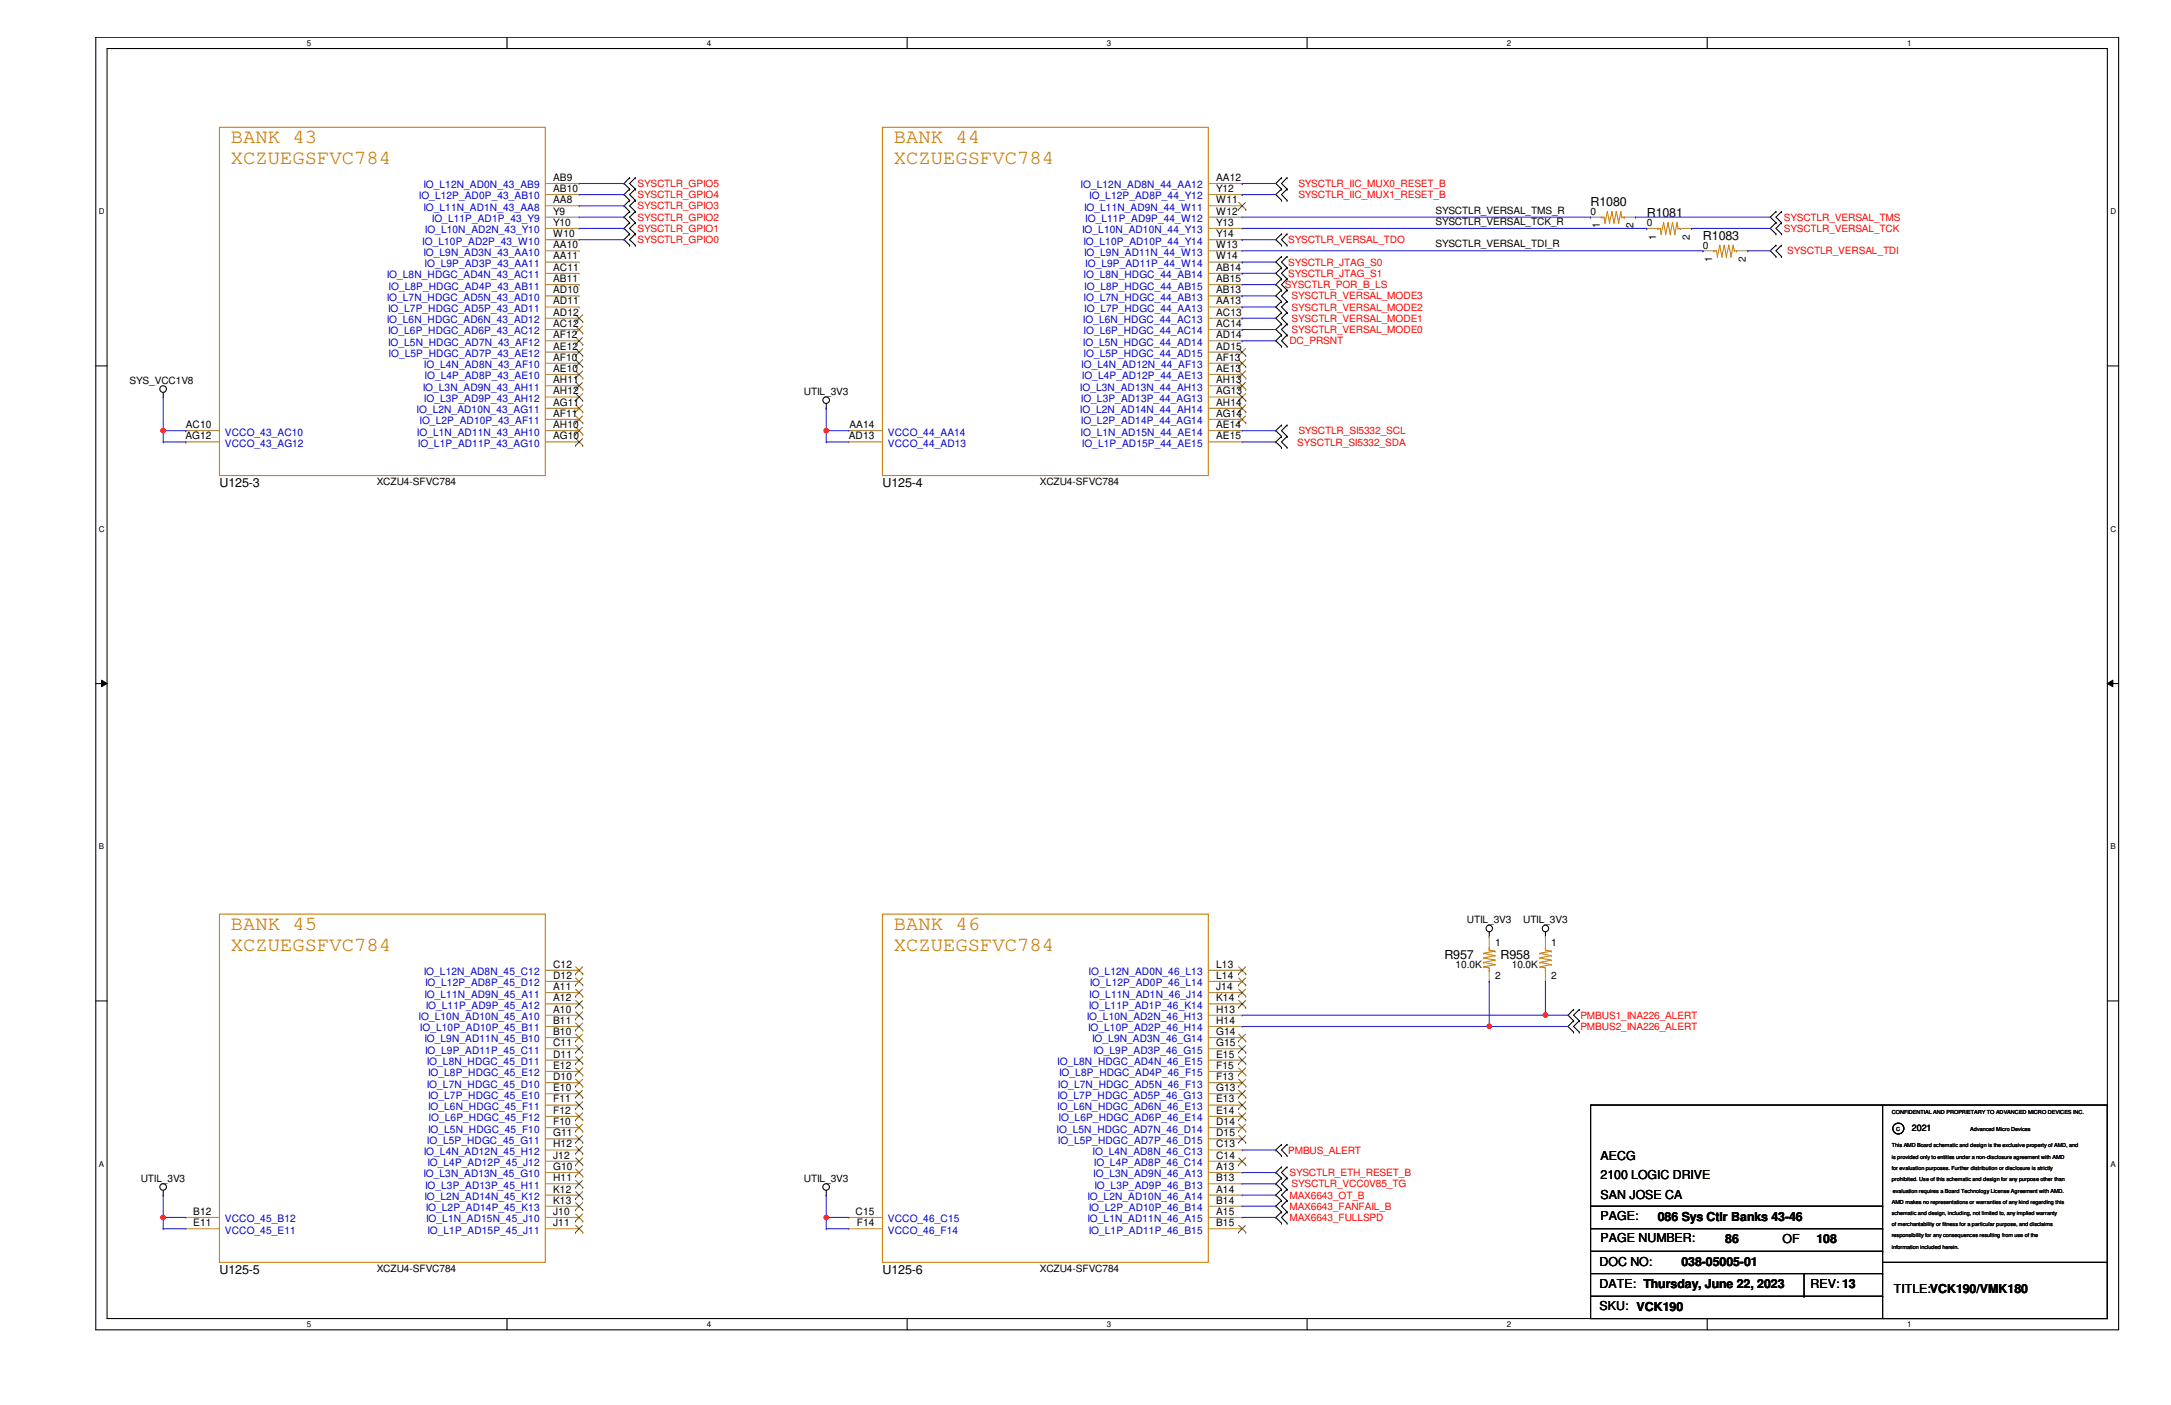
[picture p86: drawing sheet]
<svg xmlns="http://www.w3.org/2000/svg" width="432mm" height="279mm" viewBox="0 0 432 279" stroke-linecap="round" stroke-linejoin="round" font-family="sans-serif">
<defs><g id="words">
<g font-size="4" fill="#cc8006">
<text x="45.9" y="28.5">BANK 43</text>
<text x="177.8" y="28.5">BANK 44</text>
<text x="45.9" y="32.6">XCZUEGSFVC784</text>
<text x="177.8" y="32.6">XCZUEGSFVC784</text>
<text x="45.9" y="185">BANK 45</text>
<text x="177.8" y="185">BANK 46</text>
<text x="45.9" y="189">XCZUEGSFVC784</text>
<text x="177.8" y="189">XCZUEGSFVC784</text>
</g>
<g font-size="2.5">
<text x="316.4" y="40.9">R1080</text>
<text x="327.5" y="43.2">R1081</text>
<text x="338.7" y="47.7">R1083</text>
<text x="43.6" y="96.8">U125-3</text>
<text x="175.5" y="96.8">U125-4</text>
<text x="287.3" y="190.7">R957</text>
<text x="298.4" y="190.7">R958</text>
<text x="318.3" y="230.7">AECG</text>
<text x="318.3" y="234.5">2100 LOGIC DRIVE</text>
<text x="318.3" y="238.3">SAN JOSE CA</text>
<text x="318.3" y="242.6">PAGE:</text>
<text x="329.7" y="242.8">086 Sys Ctlr Banks 43-46</text>
<text x="318.1" y="251.7">DOC NO:</text>
<text x="318.3" y="247.1">PAGE NUMBER:</text>
<text x="334.4" y="251.7">038-05005-01</text>
<text x="343.2" y="247.3">86</text>
<text x="354.5" y="247.3">OF</text>
<text x="361.3" y="247.3">108</text>
<text x="43.6" y="253.3">U125-5</text>
<text x="175.5" y="253.3">U125-6</text>
<text x="318.1" y="256.2">DATE: Thursday, June 22, 2023</text>
<text x="360.1" y="256.2">REV: 13</text>
<text x="376.7" y="257.1">TITLE:VCK190/VMK180</text>
<text x="318.1" y="260.4">SKU: VCK190</text>
</g>
<g font-size="2">
<text x="110" y="36">AB9</text>
<text x="241.9" y="36">AA12</text>
<text x="110" y="38.2">AB10</text>
<text x="110" y="40.4">AA8</text>
<text x="241.9" y="38.2">Y12</text>
<text x="241.9" y="40.4">W11</text>
<text x="110" y="42.7">Y9</text>
<text x="110" y="44.9">Y10</text>
<text x="110" y="47.2">W10</text>
<text x="241.9" y="42.7">W12</text>
<text x="241.9" y="44.9">Y13</text>
<text x="241.9" y="47.2">Y14</text>
<text x="285.5" y="42.5">SYSCTLR_VERSAL_TMS_R</text>
<text x="285.5" y="44.7">SYSCTLR_VERSAL_TCK_R</text>
<text x="316.4" y="42.8">0</text>
<text x="318.2" y="45.4" transform="rotate(-90 318.2 45.4)">1</text>
<text x="324.9" y="45.4" transform="rotate(-90 324.9 45.4)">2</text>
<text x="327.5" y="45">0</text>
<text x="329.4" y="47.7" transform="rotate(-90 329.4 47.7)">1</text>
<text x="336.1" y="47.7" transform="rotate(-90 336.1 47.7)">2</text>
<text x="110" y="49.4">AA10</text>
<text x="110" y="51.6">AA11</text>
<text x="110" y="53.8">AC11</text>
<text x="241.9" y="49.4">W13</text>
<text x="241.9" y="51.6">W14</text>
<text x="241.9" y="53.8">AB14</text>
<text x="285.5" y="49.2">SYSCTLR_VERSAL_TDI_R</text>
<text x="338.7" y="49.5">0</text>
<text x="340.6" y="52.1" transform="rotate(-90 340.6 52.1)">1</text>
<text x="347.3" y="52.1" transform="rotate(-90 347.3 52.1)">2</text>
<text x="110" y="56.1">AB11</text>
<text x="110" y="58.3">AD10</text>
<text x="241.9" y="56.1">AB15</text>
<text x="241.9" y="58.3">AB13</text>
<text x="110" y="60.5">AD11</text>
<text x="110" y="62.8">AD12</text>
<text x="110" y="65">AC12</text>
<text x="241.9" y="60.5">AA13</text>
<text x="241.9" y="62.8">AC13</text>
<text x="241.9" y="65">AC14</text>
<text x="110" y="67.3">AF12</text>
<text x="110" y="69.5">AE12</text>
<text x="110" y="71.7">AF10</text>
<text x="241.9" y="67.3">AD14</text>
<text x="241.9" y="69.5">AD15</text>
<text x="241.9" y="71.7">AF13</text>
<text x="25.8" y="76.3">SYS_VCC1V8</text>
<text x="110" y="74">AE10</text>
<text x="110" y="76.2">AH11</text>
<text x="241.9" y="74">AE13</text>
<text x="241.9" y="76.2">AH13</text>
<text x="110" y="78.4">AH12</text>
<text x="110" y="80.7">AG11</text>
<text x="110" y="82.9">AF11</text>
<text x="159.9" y="78.5">UTIL_3V3</text>
<text x="241.9" y="78.4">AG13</text>
<text x="241.9" y="80.7">AH14</text>
<text x="241.9" y="82.9">AG14</text>
<text x="36.9" y="87.4">AG12</text>
<text x="37" y="85.1">AC10</text>
<text x="110" y="85.1">AH10</text>
<text x="110" y="87.4">AG10</text>
<text x="168.8" y="87.4">AD13</text>
<text x="169" y="85.1">AA14</text>
<text x="241.9" y="85.1">AE14</text>
<text x="241.9" y="87.4">AE15</text>
<text x="74.9" y="96.4">XCZU4-SFVC784</text>
<text x="206.8" y="96.4">XCZU4-SFVC784</text>
<text x="291.8" y="183.6">UTIL_3V3</text>
<text x="302.9" y="183.6">UTIL_3V3</text>
<text x="297.3" y="188">1</text>
<text x="308.5" y="188">1</text>
<text x="110" y="192.4">C12</text>
<text x="110" y="194.6">D12</text>
<text x="110" y="196.9">A11</text>
<text x="241.9" y="192.4">L13</text>
<text x="241.9" y="194.6">L14</text>
<text x="241.9" y="196.9">J14</text>
<text x="289.5" y="192.5">10.0K</text>
<text x="297.3" y="194.8">2</text>
<text x="300.7" y="192.5">10.0K</text>
<text x="308.5" y="194.8">2</text>
<text x="110" y="199.1">A12</text>
<text x="110" y="201.4">A10</text>
<text x="110" y="203.6">B11</text>
<text x="241.9" y="199.1">K14</text>
<text x="241.9" y="201.4">H13</text>
<text x="241.9" y="203.6">H14</text>
<text x="110" y="205.8">B10</text>
<text x="110" y="208.1">C11</text>
<text x="241.9" y="205.8">G14</text>
<text x="241.9" y="208.1">G15</text>
<text x="110" y="210.3">D11</text>
<text x="110" y="212.6">E12</text>
<text x="110" y="214.8">D10</text>
<text x="241.9" y="210.3">E15</text>
<text x="241.9" y="212.6">F15</text>
<text x="241.9" y="214.8">F13</text>
<text x="110" y="217">E10</text>
<text x="110" y="219.2">F11</text>
<text x="110" y="221.5">F12</text>
<text x="241.9" y="217">G13</text>
<text x="241.9" y="219.2">E13</text>
<text x="241.9" y="221.5">E14</text>
<text x="110" y="223.7">F10</text>
<text x="110" y="226">G11</text>
<text x="241.9" y="223.7">D14</text>
<text x="241.9" y="226">D15</text>
<text x="110" y="228.2">H12</text>
<text x="110" y="230.4">J12</text>
<text x="110" y="232.7">G10</text>
<text x="241.9" y="228.2">C13</text>
<text x="241.9" y="230.4">C14</text>
<text x="241.9" y="232.7">A13</text>
<text x="28" y="235">UTIL_3V3</text>
<text x="110" y="234.9">H11</text>
<text x="110" y="237.2">K12</text>
<text x="110" y="239.4">K13</text>
<text x="159.9" y="235">UTIL_3V3</text>
<text x="241.9" y="234.9">B13</text>
<text x="241.9" y="237.2">A14</text>
<text x="241.9" y="239.4">B14</text>
<text x="38.4" y="241.6">B12</text>
<text x="38.4" y="243.8">E11</text>
<text x="110" y="241.6">J10</text>
<text x="110" y="243.8">J11</text>
<text x="170.2" y="241.6">C15</text>
<text x="170.4" y="243.8">F14</text>
<text x="241.9" y="241.6">A15</text>
<text x="241.9" y="243.8">B15</text>
<text x="74.9" y="252.9">XCZU4-SFVC784</text>
<text x="206.8" y="252.9">XCZU4-SFVC784</text>
</g>
<g font-size="2" fill="#00c">
<text x="83.3" y="39.7">IO_L12P_AD0P_43_AB10</text>
<text x="84.2" y="37.5">IO_L12N_AD0N_43_AB9</text>
<text x="84.2" y="41.9">IO_L11N_AD1N_43_AA8</text>
<text x="214.9" y="37.5">IO_L12N_AD8N_44_AA12</text>
<text x="215.6" y="41.9">IO_L11N_AD9N_44_W11</text>
<text x="216.6" y="39.7">IO_L12P_AD8P_44_Y12</text>
<text x="84.5" y="46.4">IO_L10N_AD2N_43_Y10</text>
<text x="85.9" y="44.2">IO_L11P_AD1P_43_Y9</text>
<text x="215.2" y="46.4">IO_L10N_AD10N_44_Y13</text>
<text x="215.9" y="44.2">IO_L11P_AD9P_44_W12</text>
<text x="84" y="48.6">IO_L10P_AD2P_43_W10</text>
<text x="84.2" y="50.8">IO_L9N_AD3N_43_AA10</text>
<text x="84.5" y="53.1">IO_L9P_AD3P_43_AA11</text>
<text x="215.5" y="48.6">IO_L10P_AD10P_44_Y14</text>
<text x="215.6" y="50.8">IO_L9N_AD11N_44_W13</text>
<text x="215.9" y="53.1">IO_L9P_AD11P_44_W14</text>
<text x="76.9" y="55.3">IO_L8N_HDGC_AD4N_43_AC11</text>
<text x="76.9" y="59.8">IO_L7N_HDGC_AD5N_43_AD10</text>
<text x="77.3" y="57.6">IO_L8P_HDGC_AD4P_43_AB11</text>
<text x="215.5" y="55.3">IO_L8N_HDGC_44_AB14</text>
<text x="215.5" y="59.8">IO_L7N_HDGC_44_AB13</text>
<text x="215.6" y="57.6">IO_L8P_HDGC_44_AB15</text>
<text x="76.9" y="64.3">IO_L6N_HDGC_AD6N_43_AD12</text>
<text x="77.2" y="62">IO_L7P_HDGC_AD5P_43_AD11</text>
<text x="215.4" y="64.3">IO_L6N_HDGC_44_AC13</text>
<text x="215.6" y="62">IO_L7P_HDGC_44_AA13</text>
<text x="77.2" y="66.5">IO_L6P_HDGC_AD6P_43_AC12</text>
<text x="77.2" y="68.7">IO_L5N_HDGC_AD7N_43_AF12</text>
<text x="77.3" y="71">IO_L5P_HDGC_AD7P_43_AE12</text>
<text x="215.4" y="68.7">IO_L5N_HDGC_44_AD14</text>
<text x="215.5" y="66.5">IO_L6P_HDGC_44_AC14</text>
<text x="215.5" y="71">IO_L5P_HDGC_44_AD15</text>
<text x="84.1" y="77.7">IO_L3N_AD9N_43_AH11</text>
<text x="84.3" y="73.2">IO_L4N_AD8N_43_AF10</text>
<text x="84.5" y="75.4">IO_L4P_AD8P_43_AE10</text>
<text x="214.8" y="77.7">IO_L3N_AD13N_44_AH13</text>
<text x="215.1" y="73.2">IO_L4N_AD12N_44_AF13</text>
<text x="215.2" y="75.4">IO_L4P_AD12P_44_AE13</text>
<text x="82.8" y="82.2">IO_L2N_AD10N_43_AG11</text>
<text x="84.3" y="79.9">IO_L3P_AD9P_43_AH12</text>
<text x="214.8" y="82.2">IO_L2N_AD14N_44_AH14</text>
<text x="215" y="79.9">IO_L3P_AD13P_44_AG13</text>
<text x="44.7" y="86.6">VCCO_43_AC10</text>
<text x="44.7" y="88.9">VCCO_43_AG12</text>
<text x="82.9" y="86.6">IO_L1N_AD11N_43_AH10</text>
<text x="83.1" y="88.9">IO_L1P_AD11P_43_AG10</text>
<text x="83.4" y="84.4">IO_L2P_AD10P_43_AF11</text>
<text x="176.6" y="86.6">VCCO_44_AA14</text>
<text x="176.6" y="88.9">VCCO_44_AD13</text>
<text x="214.9" y="86.6">IO_L1N_AD15N_44_AE14</text>
<text x="215" y="84.4">IO_L2P_AD14P_44_AG14</text>
<text x="215.2" y="88.9">IO_L1P_AD15P_44_AE15</text>
<text x="84.3" y="193.9">IO_L12N_AD8N_45_C12</text>
<text x="84.5" y="196.1">IO_L12P_AD8P_45_D12</text>
<text x="216.5" y="193.9">IO_L12N_AD0N_46_L13</text>
<text x="216.7" y="196.1">IO_L12P_AD0P_46_L14</text>
<text x="83.3" y="202.9">IO_L10N_AD10N_45_A10</text>
<text x="84.4" y="198.4">IO_L11N_AD9N_45_A11</text>
<text x="84.7" y="200.6">IO_L11P_AD9P_45_A12</text>
<text x="216.2" y="202.9">IO_L10N_AD2N_46_H13</text>
<text x="216.5" y="200.6">IO_L11P_AD1P_46_K14</text>
<text x="216.6" y="198.4">IO_L11N_AD1N_46_J14</text>
<text x="83.5" y="205.1">IO_L10P_AD10P_45_B11</text>
<text x="84.4" y="207.3">IO_L9N_AD11N_45_B10</text>
<text x="84.5" y="209.5">IO_L9P_AD11P_45_C11</text>
<text x="216.4" y="205.1">IO_L10P_AD2P_46_H14</text>
<text x="217.2" y="207.3">IO_L9N_AD3N_46_G14</text>
<text x="217.5" y="209.5">IO_L9P_AD3P_46_G15</text>
<text x="84.9" y="211.8">IO_L8N_HDGC_45_D11</text>
<text x="85.1" y="214">IO_L8P_HDGC_45_E12</text>
<text x="210.3" y="211.8">IO_L8N_HDGC_AD4N_46_E15</text>
<text x="210.7" y="214">IO_L8P_HDGC_AD4P_46_F15</text>
<text x="84.9" y="216.3">IO_L7N_HDGC_45_D10</text>
<text x="85.1" y="218.5">IO_L7P_HDGC_45_E10</text>
<text x="85.1" y="220.7">IO_L6N_HDGC_45_F11</text>
<text x="210.3" y="220.7">IO_L6N_HDGC_AD6N_46_E13</text>
<text x="210.3" y="218.5">IO_L7P_HDGC_AD5P_46_G13</text>
<text x="210.4" y="216.3">IO_L7N_HDGC_AD5N_46_F13</text>
<text x="84.9" y="227.5">IO_L5P_HDGC_45_G11</text>
<text x="85.1" y="225.2">IO_L5N_HDGC_45_F10</text>
<text x="85.3" y="223">IO_L6P_HDGC_45_F12</text>
<text x="210.1" y="225.2">IO_L5N_HDGC_AD7N_46_D14</text>
<text x="210.4" y="227.5">IO_L5P_HDGC_AD7P_46_D15</text>
<text x="210.5" y="223">IO_L6P_HDGC_AD6P_46_E14</text>
<text x="84.3" y="229.7">IO_L4N_AD12N_45_H12</text>
<text x="85" y="231.9">IO_L4P_AD12P_45_J12</text>
<text x="217.3" y="229.7">IO_L4N_AD8N_46_C13</text>
<text x="217.6" y="231.9">IO_L4P_AD8P_46_C14</text>
<text x="84.2" y="234.1">IO_L3N_AD13N_45_G10</text>
<text x="84.4" y="238.6">IO_L2N_AD14N_45_K12</text>
<text x="84.5" y="236.4">IO_L3P_AD13P_45_H11</text>
<text x="216.3" y="238.6">IO_L2N_AD10N_46_A14</text>
<text x="217.4" y="234.1">IO_L3N_AD9N_46_A13</text>
<text x="217.7" y="236.4">IO_L3P_AD9P_46_B13</text>
<text x="44.7" y="243.1">VCCO_45_B12</text>
<text x="44.7" y="245.3">VCCO_45_E11</text>
<text x="84.7" y="240.8">IO_L2P_AD14P_45_K13</text>
<text x="84.8" y="243.1">IO_L1N_AD15N_45_J10</text>
<text x="85" y="245.3">IO_L1P_AD15P_45_J11</text>
<text x="176.6" y="243.1">VCCO_46_C15</text>
<text x="176.6" y="245.3">VCCO_46_F14</text>
<text x="216.3" y="243.1">IO_L1N_AD11N_46_A15</text>
<text x="216.5" y="240.8">IO_L2P_AD10P_46_B14</text>
<text x="216.5" y="245.3">IO_L1P_AD11P_46_B15</text>
</g>
<g font-size="2" fill="#f00">
<text x="126.8" y="41.7">SYSCTLR_GPIO3</text>
<text x="126.8" y="39.4">SYSCTLR_GPIO4</text>
<text x="126.8" y="37.2">SYSCTLR_GPIO5</text>
<text x="258.2" y="37.2">SYSCTLR_IIC_MUX0_RESET_B</text>
<text x="258.2" y="39.4">SYSCTLR_IIC_MUX1_RESET_B</text>
<text x="126.8" y="46.1">SYSCTLR_GPIO1</text>
<text x="126.8" y="43.9">SYSCTLR_GPIO2</text>
<text x="354.8" y="43.9">SYSCTLR_VERSAL_TMS</text>
<text x="354.8" y="46.1">SYSCTLR_VERSAL_TCK</text>
<text x="126.8" y="48.3">SYSCTLR_GPIO0</text>
<text x="256.2" y="52.8">SYSCTLR_JTAG_S0</text>
<text x="256.2" y="48.3">SYSCTLR_VERSAL_TDO</text>
<text x="355.5" y="50.6">SYSCTLR_VERSAL_TDI</text>
<text x="255.5" y="57.3">SYSCTLR_POR_B_LS</text>
<text x="256.2" y="55.1">SYSCTLR_JTAG_S1</text>
<text x="256.9" y="59.5">SYSCTLR_VERSAL_MODE3</text>
<text x="256.9" y="61.8">SYSCTLR_VERSAL_MODE2</text>
<text x="256.9" y="64">SYSCTLR_VERSAL_MODE1</text>
<text x="256.5" y="68.5">DC_PRSNT</text>
<text x="256.9" y="66.3">SYSCTLR_VERSAL_MODE0</text>
<text x="258" y="88.6">SYSCTLR_SI5332_SDA</text>
<text x="258.2" y="86.4">SYSCTLR_SI5332_SCL</text>
<text x="314.3" y="202.6">PMBUS1_INA226_ALERT</text>
<text x="314.3" y="204.8">PMBUS2_INA226_ALERT</text>
<text x="256.2" y="229.4">PMBUS_ALERT</text>
<text x="256.5" y="233.9">SYSCTLR_ETH_RESET_B</text>
<text x="256.5" y="238.3">MAX6643_OT_B</text>
<text x="256.9" y="236.1">SYSCTLR_VCC0V85_TG</text>
<text x="256.5" y="240.6">MAX6643_FANFAIL_B</text>
<text x="256.5" y="242.8">MAX6643_FULLSPD</text>
</g>
<text font-size="1.8" x="380.3" y="225">2021</text>
<g font-size="1.6">
<text x="61" y="9.1">5</text>
<text x="140.6" y="9.1">4</text>
<text x="220.2" y="9.1">3</text>
<text x="299.7" y="9.1">2</text>
<text x="379.3" y="9.1">1</text>
<text x="19.6" y="42.6">D</text>
<text x="419.7" y="42.6">D</text>
<text x="19.6" y="105.7">C</text>
<text x="419.7" y="105.7">C</text>
<text x="19.6" y="168.9">B</text>
<text x="419.7" y="168.9">B</text>
<text x="19.6" y="232">A</text>
<text x="419.7" y="232">A</text>
<text x="61" y="263.9">5</text>
<text x="140.6" y="263.9">4</text>
<text x="220.2" y="263.9">3</text>
<text x="299.7" y="263.9">2</text>
<text x="379.3" y="263.9">1</text>
</g>
<g font-size="1.1">
<text x="376.3" y="221.5">CONFIDENTIAL AND PROPRIETARY TO ADVANCED MICRO DEVICES INC.</text>
<text x="377.1" y="224.8">C</text>
<text x="391.9" y="224.8">Advanced Micro Devices</text>
<text x="376.3" y="232.7">for evaluation purposes. Further distribution or disclosure is strictly</text>
<text x="376.3" y="230.4">is provided only to entities under a non-disclosure agreement with AMD</text>
<text x="376.3" y="228.2">This AMD Board schematic and design is the exclusive property of AMD, and</text>
<text x="376.3" y="234.9">prohibited. Use of this schematic and design for any purpose other than</text>
<text x="376.3" y="239.4">AMD makes no representations or warranties of any kind regarding this</text>
<text x="376.5" y="237.2">evaluation requires a Board Technology License Agreement with AMD.</text>
<text x="376.3" y="241.6">schematic and design, including, not limited to, any implied warranty</text>
<text x="376.3" y="243.8">of merchantability or fitness for a particular purpose, and disclaims</text>
<text x="376.3" y="246.1">responsibility for any consequences resulting from use of the</text>
<text x="376.3" y="248.3">information included herein.</text>
</g>
</g></defs>
<path d="M19.1 7.4h402.3v257.1h-402.3zM21.3 9.7h397.8v252.5h-397.8z" fill="none" stroke="#000" stroke-width=".21"/>
<g fill="#fff">
<path d="M61 7.7h.9v1.7h-.9z"/>
<path d="M61 262.5h.9v1.7h-.9z"/>
</g>
<path d="M100.8 7.4v2.3M100.8 262.2v2.3" fill="none" stroke="#000" stroke-width=".21"/>
<g fill="#fff">
<path d="M140.6 7.7h.9v1.7h-.9z"/>
<path d="M140.6 262.5h.9v1.7h-.9z"/>
</g>
<path d="M180.4 7.4v2.3M180.4 262.2v2.3" fill="none" stroke="#000" stroke-width=".21"/>
<g fill="#fff">
<path d="M220.2 7.7h.9v1.7h-.9z"/>
<path d="M220.2 262.5h.9v1.7h-.9z"/>
</g>
<path d="M260 7.4v2.3M260 262.2v2.3" fill="none" stroke="#000" stroke-width=".21"/>
<g fill="#fff">
<path d="M299.7 7.7h.9v1.7h-.9z"/>
<path d="M299.7 262.5h.9v1.7h-.9z"/>
</g>
<path d="M339.6 7.4v2.3M339.6 262.2v2.3" fill="none" stroke="#000" stroke-width=".21"/>
<g fill="#fff">
<path d="M379.3 7.7h.9v1.7h-.9z"/>
<path d="M379.3 262.5h.9v1.7h-.9z"/>
<path d="M19.6 41.2h1.2v1.8h-1.2z"/>
<path d="M419.7 41.2h1.2v1.8h-1.2z"/>
<path d="M19.6 104.3h1.2v1.8h-1.2z"/>
<path d="M419.7 104.3h1.2v1.8h-1.2z"/>
</g>
<path d="M19.1 72.8h2.2M419.1 72.8h2.3" fill="none" stroke="#000" stroke-width=".21"/>
<g fill="#fff">
<path d="M19.6 167.5h1.1v1.7h-1.1z"/>
<path d="M419.7 167.5h1.1v1.7h-1.1z"/>
</g>
<path d="M19.1 135.9h2.2M419.1 135.9h2.3" fill="none" stroke="#000" stroke-width=".21"/>
<path d="M20.2 135.3l1.1 .6-1.1 .7zM419.1 135.9l1.1-.6v1.3z" fill="#000"/>
<path d="M20.2 135.3l1.1 .6-1.1 .7zM419.1 135.9l1.1-.6v1.3z" fill="none" stroke="#000" stroke-width=".2"/>
<g fill="#fff">
<path d="M19.6 230.6h1.1v1.8h-1.1z"/>
<path d="M419.7 230.6h1.1v1.8h-1.1z"/>
</g>
<g fill="none" stroke="#000" stroke-width=".21">
<path d="M125.2 39.8h.1M125.2 37.6h.1M125.2 35.3h.1M125.2 39.8l-1.1 1.1 1.1 1.2M125.2 37.6l-1.1 1.1 1.1 1.1M125.2 35.3l-1.1 1.2 1.1 1.1M126.4 39.8h.1M126.4 37.6h.1M126.4 35.3h.1M126.4 39.8l-1.2 1.1 1.2 1.2M126.4 37.6l-1.2 1.1 1.2 1.1M126.4 35.3l-1.2 1.2 1.2 1.1"/>
<path d="M254.9 35.3h.1M254.9 37.6h.1M254.9 39.8h.1M254.9 35.3l-1.2 1.2 1.2 1.1M254.9 37.6l-1.2 1.1 1.2 1.1M256 37.6h.1M256 35.3h.1M256 39.8h.1M256 35.3l-1.1 1.2 1.1 1.1M256 37.6l-1.1 1.1 1.1 1.1M125.2 46.5h.1M125.2 48.8h.1"/>
<path d="M125.2 44.3h.1M125.2 42.1h.1M125.2 46.5l-1.1 1.2 1.1 1.1M125.2 44.3l-1.1 1.1 1.1 1.1M125.2 42.1l-1.1 1.1 1.1 1.1M126.4 48.8h.1M126.4 46.5h.1M126.4 44.3h.1M126.4 42.1h.1M126.4 46.5l-1.2 1.2 1.2 1.1M126.4 44.3l-1.2 1.1 1.2 1.1M126.4 42.1l-1.2 1.1 1.2 1.1"/>
<path d="M254.9 51h.1M254.9 53.3h.1M254.9 55.5h.1M254.9 57.7h.1M254.9 59.9h.1M254.9 46.5h.1M254.9 48.8h.1M254.9 51l-1.2 1.1 1.2 1.2M254.9 53.3l-1.2 1.1 1.2 1.1M254.9 57.7l-1.2 1.1 1.2 1.1M254.9 59.9l-1.2 1.1 1.2 1.2M254.9 46.5l-1.2 1.2 1.2 1.1"/>
<path d="M254.9 55.5l-1.2 1.1 1.2 1.1M256 53.3h.1M256 51h.1M256 55.5h.1M256 59.9h.1M256 57.7h.1M256 48.8h.1M256 46.5h.1M256 51l-1.1 1.1 1.1 1.2M256 53.3l-1.1 1.1 1.1 1.1M256 57.7l-1.1 1.1 1.1 1.1M256 59.9l-1.1 1.1 1.1 1.2"/>
<path d="M256 46.5l-1.1 1.2 1.1 1.1M256 55.5l-1.1 1.1 1.1 1.1M353.2 42.1h.1M353.2 44.3h.1M353.2 46.5h.1M353.2 48.8h.1M353.2 51h.1M353.2 42.1l-1.1 1.1 1.1 1.1M353.2 44.3l-1.1 1.1 1.1 1.1M353.2 48.8l-1.1 1.1 1.1 1.1M354.3 44.3h.1M354.3 42.1h.1"/>
<path d="M354.3 46.5h.1M354.3 51h.1M354.3 48.8h.1M354.3 42.1l-1.1 1.1 1.1 1.1M354.3 44.3l-1.1 1.1 1.1 1.1M354.3 48.8l-1.1 1.1 1.1 1.1M32.5 79h.1M32.5 78.1v.9M254.9 62.2h.1M254.9 64.4h.1M254.9 66.6h.1M254.9 68.9h.1"/>
<path d="M254.9 62.2l-1.2 1.1 1.2 1.1M254.9 64.4l-1.2 1.1 1.2 1.1M254.9 66.6l-1.2 1.2 1.2 1.1M256 62.2h.1M256 64.4h.1M256 66.6h.1M256 68.9h.1M256 62.2l-1.1 1.1 1.1 1.1M256 64.4l-1.1 1.1 1.1 1.1M256 66.6l-1.1 1.2 1.1 1.1M164.3 81.2h.1M164.3 80.3v.9"/>
<path d="M254.9 84.5h.1M254.9 86.8h.1M254.9 89h.1M254.9 84.5l-1.2 1.1 1.2 1.2M254.9 86.8l-1.2 1.1 1.2 1.1M256 86.8h.1M256 84.5h.1M256 89h.1M256 84.5l-1.1 1.1 1.1 1.2M256 86.8l-1.1 1.1 1.1 1.1M19.1 199.1h2.2M296.2 186.2h.1"/>
<path d="M296.2 185.3v.9M307.4 186.2h.1M307.4 185.3v.9M419.1 199.1h2.3M313 200.7h.1M313 203h.1M313 205.2h.1M313 200.7l-1.1 1.2 1.1 1.1M313 203l-1.1 1.1 1.1 1.1M314.1 203h.1M314.1 200.7h.1M314.1 205.2h.1"/>
<path d="M314.1 200.7l-1.1 1.2 1.1 1.1M314.1 203l-1.1 1.1 1.1 1.1M316.4 219.8h102.7v42.4h-102.7zM374.4 219.8h.1M374.4 219.8v42.4M32.5 237.7h.1M32.5 236.7v1M164.3 237.7h.1M164.3 236.7v1M254.9 227.6h.1M254.9 229.8h.1M254.9 232.1h.1"/>
<path d="M254.9 234.3h.1M254.9 236.5h.1M254.9 238.8h.1M254.9 227.6l-1.2 1.1 1.2 1.1M254.9 232.1l-1.2 1.1 1.2 1.1M254.9 234.3l-1.2 1.1 1.2 1.1M254.9 236.5l-1.2 1.2 1.2 1.1M254.9 238.8l-1.2 1.1 1.2 1.1M256 229.8h.1M256 227.6h.1M256 234.3h.1M256 232.1h.1"/>
<path d="M256 236.5h.1M256 238.8h.1M256 227.6l-1.1 1.1 1.1 1.1M256 232.1l-1.1 1.1 1.1 1.1M256 234.3l-1.1 1.1 1.1 1.1M256 236.5l-1.1 1.2 1.1 1.1M256 238.8l-1.1 1.1 1.1 1.1M316.4 239.9h58M374.4 239.9h.1M254.9 241h.1M254.9 243.2h.1M254.9 241l-1.2 1.1 1.2 1.1"/>
<path d="M256 241h.1M256 243.2h.1M256 241l-1.1 1.1 1.1 1.1M316.4 244.3h58M316.4 248.8h58M316.4 253.3h58M316.4 257.8h58M358.8 257.8h.1M358.8 253.3v4.5M374.4 244.3h.1M374.4 248.8h.1M374.4 253.3h.1"/>
<path d="M374.4 257.8h.1M374.4 251h44.7M419.1 251h.1"/>
<circle cx="32.4" cy="77.4" r=".66"/>
<circle cx="164.3" cy="79.6" r=".66"/>
<circle cx="296.2" cy="184.6" r=".65"/>
<circle cx="307.4" cy="184.6" r=".65"/>
<circle cx="32.4" cy="236.1" r=".66"/>
<circle cx="164.3" cy="236.1" r=".66"/>
<circle cx="377.6" cy="224.4" r="1.09"/>
</g>
<g fill="none" stroke="#cc8006" stroke-width=".21">
<path d="M43.6 25.3h64.9v69.3h-64.9zM175.5 25.3h64.8v69.3h-64.8zM318.6 43.2h.1M318.6 43.2h.4M319 43.2h.1M319 43.2l.2 1.1M319.2 44.3h.1M319.7 42.1h.1M319.7 42.1l-.5 2.2M319.7 42.1l.4 2.2M320.1 44.3h.1M320.6 42.1h.1"/>
<path d="M320.6 42.1l.4 2.2M320.6 42.1l-.5 2.2M321 44.3h.1M321.5 42.1h.1M321.5 42.1l.4 2.2M321.5 42.1l-.5 2.2M321.9 44.3h.1M322.4 42.1h.1M322.4 42.1l.2 1.1M322.4 42.1l-.5 2.2M322.6 43.2h.1M322.6 43.2h.4"/>
<path d="M323 43.2h.1M329.7 45.4h.1M329.7 45.4h.5M330.2 45.4h.1M330.2 45.4l.2 1.1M330.4 46.5h.1M330.9 44.3h.1M330.9 44.3l-.5 2.2M330.9 44.3l.4 2.2M331.3 46.5h.1M331.8 44.3h.1M331.8 44.3l.4 2.2"/>
<path d="M331.8 44.3l-.5 2.2M332.2 46.5h.1M332.7 44.3h.1M332.7 44.3l.4 2.2M332.7 44.3l-.5 2.2M333.1 46.5h.1M333.5 44.3h.1M333.5 44.3l.3 1.1M333.5 44.3l-.4 2.2M333.8 45.4h.1M333.8 45.4h.4M334.2 45.4h.1"/>
<path d="M340.9 49.9h.1M340.9 49.9h.5M341.4 49.9h.1M341.4 49.9l.2 1.1M341.6 51h.1M342.1 48.8h.1M342.1 48.8l-.5 2.2M342.1 48.8l.4 2.2M342.5 51h.1M342.9 48.8h.1M342.9 48.8l.5 2.2M342.9 48.8l-.4 2.2"/>
<path d="M343.4 51h.1M343.8 48.8h.1M343.8 48.8l.5 2.2M343.8 48.8l-.4 2.2M344.3 51h.1M344.7 48.8h.1M344.7 48.8l.2 1.1M344.7 48.8l-.4 2.2M344.9 49.9h.1M344.9 49.9h.5M345.4 49.9h.1M43.6 181.8h64.9v69.2h-64.9z"/>
<path d="M175.5 181.8h64.8v69.2h-64.8zM295.1 189.6h.1M295.1 192.3h.1M295.1 191.4h.1M295.1 190.5h.1M295.1 192.3l1.1 .2M295.1 191.4l2.2 .4M295.1 190.5l2.2 .4M295.1 189.6l2.2 .4M296.2 188.5h.1M296.2 193h.1M296.2 192.5h.1"/>
<path d="M296.2 188.9h.1M296.2 188.5v.4M296.2 192.5v.5M296.2 188.9l1.1 .2M297.3 191.8h.1M297.3 190.9h.1M297.3 190h.1M297.3 189.1h.1M297.3 189.1l-2.2 .5M297.3 191.8l-2.2 .5M297.3 190.9l-2.2 .5M297.3 190l-2.2 .5"/>
<path d="M306.3 189.6h.1M306.3 192.3h.1M306.3 191.4h.1M306.3 190.5h.1M306.3 192.3l1.1 .2M306.3 191.4l2.2 .4M306.3 190.5l2.2 .4M306.3 189.6l2.2 .4M307.4 188.5h.1M307.4 193h.1M307.4 192.5h.1M307.4 188.9h.1"/>
<path d="M307.4 188.5v.4M307.4 192.5v.5M307.4 188.9l1.1 .2M308.5 191.8h.1M308.5 190.9h.1M308.5 190h.1M308.5 189.1h.1M308.5 189.1l-2.2 .5M308.5 191.8l-2.2 .5M308.5 190.9l-2.2 .5M308.5 190l-2.2 .5"/>
</g>
<g fill="none" stroke="#a84" stroke-width=".21">
<path d="M108.5 36.5h6.7M108.5 38.7h6.7M115.2 36.5h.1M115.2 38.7h.1M240.3 36.5h6.8M240.3 38.7h6.8M247.1 36.5h.1M247.1 38.7h.1M108.5 49.9h6.7M108.5 43.2h6.7M108.5 40.9h6.7M108.5 45.4h6.7"/>
<path d="M108.5 47.7h6.7M108.5 52.1h6.7M108.5 54.4h6.7M108.5 56.6h6.7M108.5 58.8h6.7M115.2 40.9h.1M115.2 43.2h.1M115.2 45.4h.1M115.2 47.7h.1M115.2 49.9h.1M115.2 52.1h.1M115.2 54.4h.1"/>
<path d="M115.2 56.6h.1M115.2 58.8h.1M240.3 49.9h6.8M240.3 43.2h6.8M240.3 40.9h6.8M240.3 45.4h6.8M240.3 47.7h6.8M240.3 52.1h6.8M240.3 54.4h6.8M240.3 56.6h6.8M240.3 58.8h6.8M247.1 40.9h.1"/>
<path d="M247.1 43.2h.1M247.1 45.4h.1M247.1 47.7h.1M247.1 49.9h.1M247.1 52.1h.1M247.1 54.4h.1M247.1 56.6h.1M247.1 58.8h.1M316.4 43.2h.1M316.4 43.2h2.2M323 43.2h2.3M325.3 43.2h.1"/>
<path d="M327.5 45.4h.1M327.5 45.4h2.2M334.2 45.4h2.3M336.5 45.4h.1M338.7 49.9h.1M338.7 49.9h2.2M345.4 49.9h2.2M347.6 49.9h.1M108.5 61h6.7M108.5 63.3h6.7M108.5 65.5h6.7M108.5 67.8h6.7"/>
<path d="M108.5 70h6.7M108.5 72.2h6.7M108.5 74.5h6.7M108.5 76.7h6.7M108.5 79h6.7M115.2 61h.1M115.2 63.3h.1M115.2 65.5h.1M115.2 67.8h.1M115.2 70h.1M115.2 72.2h.1M115.2 74.5h.1"/>
<path d="M115.2 76.7h.1M115.2 79h.1M240.3 61h6.8M240.3 63.3h6.8M240.3 65.5h6.8M240.3 67.8h6.8M240.3 70h6.8M240.3 72.2h6.8M240.3 74.5h6.8M240.3 76.7h6.8M240.3 79h6.8M247.1 61h.1"/>
<path d="M247.1 63.3h.1M247.1 65.5h.1M247.1 67.8h.1M247.1 70h.1M247.1 72.2h.1M247.1 74.5h.1M247.1 76.7h.1M247.1 79h.1M37 85.6h.1M37 87.9h.1M37 85.6h6.6M37 87.9h6.6"/>
<path d="M108.5 85.6h6.7M108.5 87.9h6.7M108.5 81.2h6.7M108.5 83.4h6.7M115.2 81.2h.1M115.2 83.4h.1M115.2 85.6h.1M115.2 87.9h.1M168.8 85.6h.1M168.8 87.9h.1M168.8 85.6h6.7M168.8 87.9h6.7"/>
<path d="M240.3 85.6h6.8M240.3 87.9h6.8M240.3 81.2h6.8M240.3 83.4h6.8M247.1 81.2h.1M247.1 83.4h.1M247.1 85.6h.1M247.1 87.9h.1M108.5 193h6.7M108.5 195.2h6.7M108.5 197.4h6.7M108.5 199.6h6.7"/>
<path d="M115.2 193h.1M115.2 195.2h.1M115.2 197.4h.1M115.2 199.6h.1M240.3 193h6.8M240.3 195.2h6.8M240.3 197.4h6.8M240.3 199.6h6.8M247.1 193h.1M247.1 195.2h.1M247.1 197.4h.1M247.1 199.6h.1"/>
<path d="M296.2 186.2h.1M296.2 195.2h.1M296.2 186.2v2.3M296.2 193v2.2M307.4 186.2h.1M307.4 195.2h.1M307.4 186.2v2.3M307.4 193v2.2M108.5 201.9h6.7M108.5 204.1h6.7M108.5 206.3h6.7M108.5 208.6h6.7"/>
<path d="M108.5 210.8h6.7M108.5 213.1h6.7M108.5 215.3h6.7M108.5 217.5h6.7M108.5 219.8h6.7M115.2 201.9h.1M115.2 204.1h.1M115.2 206.3h.1M115.2 208.6h.1M115.2 210.8h.1M115.2 213.1h.1M115.2 215.3h.1"/>
<path d="M115.2 217.5h.1M115.2 219.8h.1M240.3 201.9h6.8M240.3 204.1h6.8M240.3 206.3h6.8M240.3 208.6h6.8M240.3 210.8h6.8M240.3 213.1h6.8M240.3 215.3h6.8M240.3 217.5h6.8M240.3 219.8h6.8M247.1 201.9h.1"/>
<path d="M247.1 204.1h.1M247.1 206.3h.1M247.1 208.6h.1M247.1 210.8h.1M247.1 213.1h.1M247.1 215.3h.1M247.1 217.5h.1M247.1 219.8h.1M108.5 222h6.7M108.5 224.2h6.7M108.5 226.5h6.7M108.5 228.7h6.7"/>
<path d="M108.5 230.9h6.7M108.5 233.2h6.7M108.5 235.4h6.7M108.5 237.7h6.7M108.5 239.9h6.7M115.2 222h.1M115.2 224.2h.1M115.2 226.5h.1M115.2 228.7h.1M115.2 230.9h.1M115.2 233.2h.1M115.2 235.4h.1"/>
<path d="M115.2 237.7h.1M115.2 239.9h.1M240.3 222h6.8M240.3 224.2h6.8M240.3 226.5h6.8M240.3 228.7h6.8M240.3 230.9h6.8M240.3 233.2h6.8M240.3 235.4h6.8M240.3 237.7h6.8M240.3 239.9h6.8M247.1 222h.1"/>
<path d="M247.1 224.2h.1M247.1 226.5h.1M247.1 228.7h.1M247.1 230.9h.1M247.1 233.2h.1M247.1 235.4h.1M247.1 237.7h.1M247.1 239.9h.1M37 242.1h.1M37 244.3h.1M37 242.1h6.6M37 244.3h6.6"/>
<path d="M108.5 242.1h6.7M108.5 244.3h6.7M115.2 242.1h.1M115.2 244.3h.1M168.8 242.1h.1M168.8 244.3h.1M168.8 242.1h6.7M168.8 244.3h6.7M240.3 242.1h6.8M240.3 244.3h6.8M247.1 242.1h.1M247.1 244.3h.1"/>
</g>
<g fill="none" stroke="#804000" stroke-width=".2">
<path d="M246.3 41.7h.1M246.4 40.3l1.4 1.4M247.7 40.3l-1.4 1.4M247.8 41.7h.1M114.5 64h.1M114.5 66.3h.1M114.5 68.5h.1M114.5 70.7h.1M114.5 72.9h.1M114.5 75.2h.1M114.5 77.4h.1M114.5 79.7h.1"/>
<path d="M114.5 62.6l1.4 1.4M114.5 64.9l1.4 1.4M114.5 67.1l1.4 1.4M114.5 69.3l1.4 1.4M114.5 71.5l1.4 1.4M114.5 73.8l1.4 1.4M114.5 76l1.4 1.4M114.5 78.3l1.4 1.4M115.9 62.6l-1.4 1.4M115.9 64.9l-1.4 1.4M115.9 67.1l-1.4 1.4M115.9 69.3l-1.4 1.4"/>
<path d="M115.9 71.5l-1.4 1.4M115.9 73.8l-1.4 1.4M115.9 76l-1.4 1.4M115.9 78.3l-1.4 1.4M115.9 64h.1M115.9 66.3h.1M115.9 68.5h.1M115.9 70.7h.1M115.9 72.9h.1M115.9 75.2h.1M115.9 77.4h.1M115.9 79.7h.1"/>
<path d="M246.3 70.7h.1M246.3 72.9h.1M246.3 75.2h.1M246.3 77.4h.1M246.3 79.7h.1M246.4 69.3l1.4 1.4M246.4 71.5l1.4 1.4M246.4 73.8l1.4 1.4M246.4 76l1.4 1.4M246.4 78.3l1.4 1.4M247.7 71.5l-1.4 1.4M247.7 69.3l-1.4 1.4"/>
<path d="M247.7 73.8l-1.4 1.4M247.7 76l-1.4 1.4M247.7 78.3l-1.4 1.4M247.8 70.7h.1M247.8 72.9h.1M247.8 75.2h.1M247.8 77.4h.1M247.8 79.7h.1M114.5 81.9h.1M114.5 84.1h.1M114.5 86.4h.1M114.5 88.6h.1"/>
<path d="M114.5 80.5l1.4 1.4M114.5 82.7l1.4 1.4M114.5 85l1.4 1.4M114.5 87.2l1.4 1.4M115.9 80.5l-1.4 1.4M115.9 82.7l-1.4 1.4M115.9 85l-1.4 1.4M115.9 87.2l-1.4 1.4M115.9 81.9h.1M115.9 84.1h.1M115.9 86.4h.1M115.9 88.6h.1"/>
<path d="M246.3 81.9h.1M246.3 84.1h.1M246.4 80.5l1.4 1.4M246.4 82.7l1.4 1.4M247.7 80.5l-1.4 1.4M247.7 82.7l-1.4 1.4M247.8 81.9h.1M247.8 84.1h.1M114.5 193.7h.1M114.5 195.9h.1M114.5 198.1h.1M114.5 192.3l1.4 1.4"/>
<path d="M114.5 194.5l1.4 1.4M114.5 196.7l1.4 1.4M114.5 199l1.4 1.4M115.9 192.3l-1.4 1.4M115.9 194.5l-1.4 1.4M115.9 196.7l-1.4 1.4M115.9 199l-1.4 1.4M115.9 193.7h.1M115.9 195.9h.1M115.9 198.1h.1M246.3 193.7h.1M246.3 195.9h.1"/>
<path d="M246.3 198.1h.1M246.4 192.3l1.4 1.4M246.4 194.5l1.4 1.4M246.4 196.7l1.4 1.4M246.4 199l1.4 1.4M247.7 192.3l-1.4 1.4M247.7 194.5l-1.4 1.4M247.7 196.7l-1.4 1.4M247.7 199l-1.4 1.4M247.8 193.7h.1M247.8 195.9h.1M247.8 198.1h.1"/>
<path d="M114.5 200.4h.1M114.5 202.6h.1M114.5 204.9h.1M114.5 207.1h.1M114.5 209.3h.1M114.5 211.5h.1M114.5 213.8h.1M114.5 216h.1M114.5 218.2h.1M114.5 201.2l1.4 1.4M114.5 203.5l1.4 1.4M114.5 205.7l1.4 1.4"/>
<path d="M114.5 207.9l1.4 1.4M114.5 210.1l1.4 1.4M114.5 212.4l1.4 1.4M114.5 214.6l1.4 1.4M114.5 216.8l1.4 1.4M114.5 219.1l1.4 1.4M115.9 201.2l-1.4 1.4M115.9 203.5l-1.4 1.4M115.9 205.7l-1.4 1.4M115.9 207.9l-1.4 1.4M115.9 210.1l-1.4 1.4M115.9 212.4l-1.4 1.4"/>
<path d="M115.9 214.6l-1.4 1.4M115.9 216.8l-1.4 1.4M115.9 219.1l-1.4 1.4M115.9 200.4h.1M115.9 202.6h.1M115.9 204.9h.1M115.9 207.1h.1M115.9 209.3h.1M115.9 211.5h.1M115.9 213.8h.1M115.9 216h.1M115.9 218.2h.1"/>
<path d="M246.3 200.4h.1M246.3 207.1h.1M246.3 209.3h.1M246.3 211.5h.1M246.3 213.8h.1M246.3 216h.1M246.3 218.2h.1M246.4 205.7l1.4 1.4M246.4 207.9l1.4 1.4M246.4 210.1l1.4 1.4M246.4 212.4l1.4 1.4M246.4 214.6l1.4 1.4"/>
<path d="M246.4 216.8l1.4 1.4M246.4 219.1l1.4 1.4M247.7 205.7l-1.4 1.4M247.7 207.9l-1.4 1.4M247.7 210.1l-1.4 1.4M247.7 212.4l-1.4 1.4M247.7 214.6l-1.4 1.4M247.7 216.8l-1.4 1.4M247.7 219.1l-1.4 1.4M247.8 200.4h.1M247.8 207.1h.1M247.8 209.3h.1"/>
<path d="M247.8 211.5h.1M247.8 213.8h.1M247.8 216h.1M247.8 218.2h.1M114.5 220.5h.1M114.5 222.7h.1M114.5 225h.1M114.5 227.2h.1M114.5 229.4h.1M114.5 231.6h.1M114.5 233.9h.1M114.5 236.1h.1"/>
<path d="M114.5 238.4h.1M114.5 221.3l1.4 1.4M114.5 223.6l1.4 1.4M114.5 225.8l1.4 1.4M114.5 228l1.4 1.4M114.5 230.3l1.4 1.3M114.5 232.5l1.4 1.4M114.5 234.7l1.4 1.4M114.5 237l1.4 1.4M114.5 239.2l1.4 1.4M115.9 221.3l-1.4 1.4M115.9 223.6l-1.4 1.4"/>
<path d="M115.9 225.8l-1.4 1.4M115.9 228l-1.4 1.4M115.9 230.3l-1.4 1.3M115.9 232.5l-1.4 1.4M115.9 234.7l-1.4 1.4M115.9 237l-1.4 1.4M115.9 239.2l-1.4 1.4M115.9 220.5h.1M115.9 222.7h.1M115.9 225h.1M115.9 227.2h.1M115.9 229.4h.1"/>
<path d="M115.9 231.6h.1M115.9 233.9h.1M115.9 236.1h.1M115.9 238.4h.1M246.3 220.5h.1M246.3 222.7h.1M246.3 225h.1M246.3 227.2h.1M246.3 231.6h.1M246.4 221.3l1.4 1.4M246.4 223.6l1.4 1.4M246.4 225.8l1.4 1.4"/>
<path d="M246.4 230.3l1.4 1.3M247.7 221.3l-1.4 1.4M247.7 223.6l-1.4 1.4M247.7 225.8l-1.4 1.4M247.7 230.3l-1.4 1.3M247.8 220.5h.1M247.8 222.7h.1M247.8 225h.1M247.8 227.2h.1M247.8 231.6h.1M114.5 240.6h.1M114.5 242.8h.1"/>
<path d="M114.5 245.1h.1M114.5 241.4l1.4 1.4M114.5 243.7l1.4 1.4M115.9 241.4l-1.4 1.4M115.9 243.7l-1.4 1.4M115.9 240.6h.1M115.9 242.8h.1M115.9 245.1h.1M246.3 245.1h.1M246.4 243.7l1.4 1.4M247.7 243.7l-1.4 1.4M247.8 245.1h.1"/>
</g>
<path d="M164.3 81.2h.1M164.3 81.2v4.4" fill="none" stroke="#4200ff" stroke-width=".21"/>
<circle cx="164.3" cy="85.6" r=".43" fill="#f00"/>
<circle cx="164.3" cy="85.6" r=".43" fill="none" stroke="#f00" stroke-width=".21"/>
<path d="M164.3 85.6h.1M164.3 87.9h.1M164.3 85.6h4.5M164.3 85.6v2.3M164.3 87.9h4.5M32.5 237.7h.1M32.5 237.7v6.6M32.5 242.1h.1M32.5 242.1h4.5" fill="none" stroke="#4200ff" stroke-width=".21"/>
<circle cx="32.5" cy="242.1" r=".44" fill="#f00"/>
<circle cx="32.5" cy="242.1" r=".44" fill="none" stroke="#f00" stroke-width=".21"/>
<g fill="none" stroke="#4200ff" stroke-width=".21">
<path d="M247.1 47.7h.1M247.1 52.1h.1M247.1 54.4h.1M247.1 58.8h.1M247.1 43.2h69.3M247.1 45.4h80.4M247.1 47.7h6.6M247.1 49.9h91.6M247.1 52.1h6.6M247.1 54.4h6.6M247.1 58.8h6.6M316.4 43.2h.1"/>
<path d="M327.5 45.4h.1M338.7 49.9h.1M247.1 61h.1M247.1 63.3h.1M247.1 65.5h.1M247.1 67.8h.1M247.1 61h6.6M247.1 63.3h6.6M247.1 65.5h6.6M247.1 67.8h6.6M296.2 195.2h.1M296.2 195.2v8.9"/>
<path d="M32.5 244.3h.1M32.5 244.3h4.5"/>
</g>
<circle cx="296.2" cy="204.1" r=".43" fill="#f00"/>
<circle cx="296.2" cy="204.1" r=".43" fill="none" stroke="#f00" stroke-width=".21"/>
<path d="M307.4 195.2h.1M307.4 195.2v6.7M247.1 201.9h60.3M307.4 201.9h.1" fill="none" stroke="#4200ff" stroke-width=".21"/>
<circle cx="307.4" cy="201.8" r=".43" fill="#f00"/>
<circle cx="307.4" cy="201.8" r=".43" fill="none" stroke="#f00" stroke-width=".21"/>
<path d="M247.1 204.1h64.8M296.2 204.1h.1M307.4 201.9h.1M307.4 201.9h4.5M164.3 237.7h.1M164.3 237.7v6.6M164.3 242.1h.1" fill="none" stroke="#4200ff" stroke-width=".21"/>
<circle cx="164.3" cy="242.1" r=".43" fill="#f00"/>
<circle cx="164.3" cy="242.1" r=".43" fill="none" stroke="#f00" stroke-width=".21"/>
<g fill="none" stroke="#4200ff" stroke-width=".21">
<path d="M115.2 47.7h8.9M124.1 47.7h.1M32.5 79v8.9M32.5 85.6h.1M32.5 87.9h.1M32.5 85.6h4.5M37 85.6h.1M247.1 228.7h6.6M247.1 233.2h6.6M253.7 228.7h.1M253.7 233.2h.1M164.3 242.1h.1"/>
<path d="M164.3 244.3h.1M164.3 242.1h4.5M164.3 244.3h4.5"/>
</g>
<circle cx="32.5" cy="85.6" r=".44" fill="#f00"/>
<circle cx="32.5" cy="85.6" r=".44" fill="none" stroke="#f00" stroke-width=".21"/>
<g fill="none" stroke="#4200ff" stroke-width=".21">
<path d="M115.2 36.5h8.9M115.2 38.7h8.9M124.1 38.7h.1M124.1 36.5h.1M247.1 36.5h.1M247.1 38.7h.1M247.1 36.5h6.6M247.1 38.7h6.6M115.2 45.4h8.9M115.2 43.2h8.9M115.2 40.9h8.9M124.1 45.4h.1"/>
<path d="M124.1 43.2h.1M124.1 40.9h.1M247.1 56.6h6.6M253.7 56.6h.1M325.3 43.2h.1M325.3 43.2h26.8M336.5 45.4h.1M336.5 45.4h15.6M347.6 49.9h.1M347.6 49.9h4.5M32.5 87.9h4.5M37 87.9h.1"/>
<path d="M247.1 87.9h6.6M247.1 85.6h6.6M253.7 85.6h.1M253.7 87.9h.1M247.1 235.4h6.6M247.1 237.7h6.6M247.1 239.9h6.6M253.7 235.4h.1M253.7 237.7h.1M253.7 239.9h.1M247.1 242.1h6.6M253.7 242.1h.1"/>
</g>
<circle cx="164.3" cy="85.6" r=".43" fill="#f00"/>
<circle cx="164.3" cy="85.6" r=".43" fill="none" stroke="#f00" stroke-width=".21"/>
<circle cx="32.5" cy="242.1" r=".44" fill="#f00"/>
<circle cx="32.5" cy="242.1" r=".44" fill="none" stroke="#f00" stroke-width=".21"/>
<circle cx="296.2" cy="204.1" r=".43" fill="#f00"/>
<circle cx="296.2" cy="204.1" r=".43" fill="none" stroke="#f00" stroke-width=".21"/>
<circle cx="307.4" cy="201.8" r=".43" fill="#f00"/>
<circle cx="307.4" cy="201.8" r=".43" fill="none" stroke="#f00" stroke-width=".21"/>
<circle cx="164.3" cy="242.1" r=".43" fill="#f00"/>
<circle cx="164.3" cy="242.1" r=".43" fill="none" stroke="#f00" stroke-width=".21"/>
<circle cx="32.5" cy="85.6" r=".44" fill="#f00"/>
<circle cx="32.5" cy="85.6" r=".44" fill="none" stroke="#f00" stroke-width=".21"/>
<use href="#words"/>
</svg>
